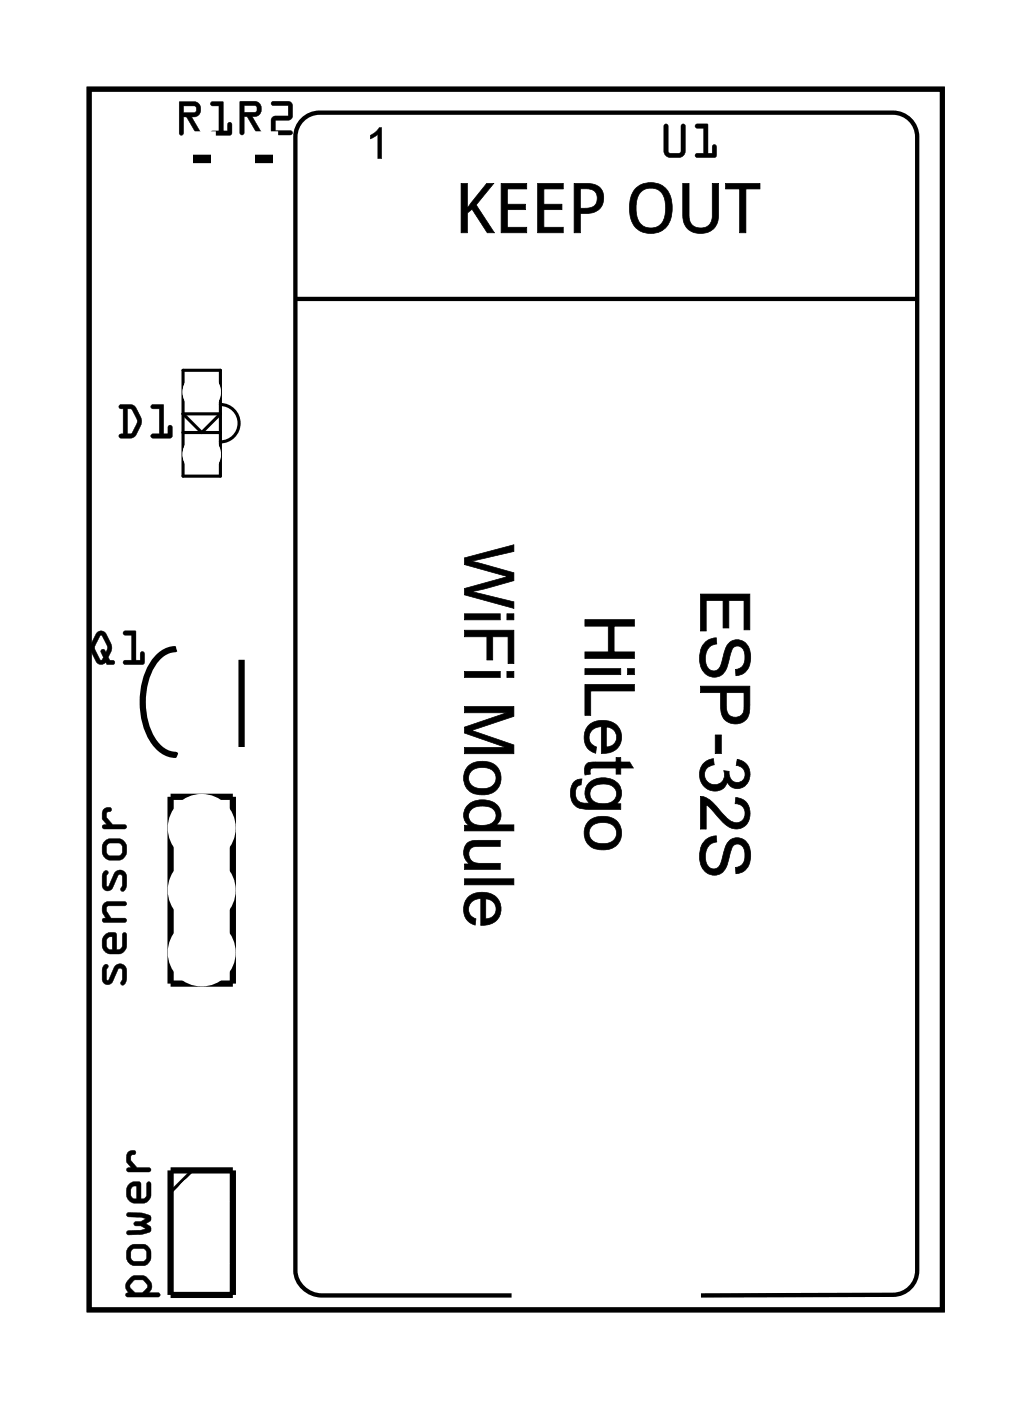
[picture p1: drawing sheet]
<svg xmlns="http://www.w3.org/2000/svg" width="42mm" height="57mm" viewBox="0 0 42 57" stroke-linecap="round" stroke-linejoin="round" font-family="sans-serif">
<path d="M3.6 3.6h34.8v49.8h-34.8z" fill="none" stroke="#000" stroke-width=".2"/>
<g fill="#000">
<path d="M7.9 6.3h.7v.4h-.7zM10.4 6.3h.7v.4h-.7zM15.1 5.5l.5-.3v1.3h-.2v-1l-.3 .2z"/>
<path d="M5.2 16.7h.2l.2 .5-.3 .5h-.1zM4.9 16.5v.2h.1v1l-.2 .1 .1 .1h.4a.72 .72 0 0 0 .5-.9 .72 .72 0 0 0-.9-.5zM6.2 16.5v.2h.3v1h-.3v.1h.8v-.4h-.1v.3h-.2v-1.2z"/>
<path d="M5.2 16.7h.2l.2 .5-.3 .5h-.1zM5.2 16.7v1l.2-.1 .2-.4-.2-.5zM4.9 16.5v.2h.1v1h-.1v.1l.4 .1 .3-.2a.8 .8 0 0 0-.1-1.2zM4.9 16.5h.6l.2 .5 .1 .3-.3 .5-.6 .1v-.2h.1v-1h-.1zM6.2 16.5v.1l.3 .1v1h-.3v.1h.8v-.4h-.1v.3h-.2v-1.2zM6.2 16.5h.5v1.2h.2v-.3h.1v.5h-.8v-.2h.3v-1h-.3z"/>
<path d="M7.5 4.3h.4l.1 .2-.1 .1h-.4zM7.3 4.1v1.4l.2-.1v-.6h.1l.4 .7h.2l-.4-.7a.32 .32 0 0 0 .4-.3 .32 .32 0 0 0-.3-.4zM8.6 4.2v.1h.3v1l-.3 .1v.1h.8v-.5h-.1v.3h-.2v-1.2z"/>
<path d="M7.5 4.3h.4l.1 .2-.1 .1h-.4zM7.5 4.3v.3h.4l.1-.1-.1-.2zM7.3 4.2v1.3l.2-.1v-.6h.1l.4 .7h.2l-.4-.7a.31 .31 0 0 0 .4-.3 .31 .31 0 0 0-.3-.3zM7.3 4.1h.6a.32 .32 0 0 1 .3 .4 .32 .32 0 0 1-.4 .3l.4 .6v.1h-.2l-.4-.7h-.1v.6l-.2 .1zM8.6 4.2v.1h.3v1l-.3 .1v.1h.8v-.5h-.1v.3h-.2v-1.1zM8.6 4.2l.5-.1v1.2h.2v-.3h.1v.5h-.8v-.1l.3-.1v-1h-.3z"/>
<path d="M10 4.3h.4l.1 .2-.1 .1h-.4zM9.8 4.1v1.4l.2-.1v-.6h.1l.4 .7h.1l-.3-.7a.32 .32 0 0 0 .4-.3 .32 .32 0 0 0-.3-.4zM11.1 4.2v.1h.7v.4l-.7 .1v.7h.8l-.1-.2h-.6v-.4h.7v-.7z"/>
<path d="M10 4.3h.4l.1 .2-.1 .1h-.4zM10 4.3v.3h.4l.1-.1-.1-.2zM9.8 4.1v1.4l.2-.1v-.7h.1l.4 .8h.1l-.3-.8a.31 .31 0 0 0 .4-.2 .31 .31 0 0 0-.3-.4zM9.8 4.1h.6a.32 .32 0 0 1 .3 .4 .32 .32 0 0 1-.4 .3l.4 .6-.1 .1h-.1l-.4-.7h-.1v.6l-.2 .1zM11.1 4.2v.1h.7v.4l-.7 .1v.7h.8l-.1-.2h-.6v-.4l.7-.1v-.6zM11.1 4.2h.8v.7h-.7v.4h.6l.1 .2h-.8v-.7l.7-.1v-.4h-.7z"/>
<path d="M15.1 5.5l.4-.3h.1v1.3h-.2v-1l-.3 .2zM15.1 5.5v.2l.3-.2v1h.2v-1.3z"/>
<path d="M18.8 7.5h.3v1l.8-1h.2l-.7 .9 .8 1.1h-.3l-.6-1-.2 .2v.8h-.3zM20.4 7.5h1.1v.2h-.8v.6h.7v.3h-.7v.7h.8v.2h-1.1zM21.9 7.5h1.1v.2h-.8v.6h.7v.3h-.7v.7h.8v.2h-1.1zM23.4 7.5h.5a.62 .62 0 0 1 .7 .6 .62 .62 0 0 1-.7 .6h-.2v.8h-.3zM23.7 7.7v.8a.46 .46 0 0 0 .6-.1 .46 .46 0 0 0 0-.6zM25.9 7.7a.89 .89 0 0 1 1-.2 .89 .89 0 0 1 .5 1 .89 .89 0 0 1-.8 1 .89 .89 0 0 1-.9-1v-.4zM26.2 7.8a.98 .98 0 0 0 .2 1.5 .7 .7 0 0 0 .7-1 .59 .59 0 0 0-.3-.6 .59 .59 0 0 0-.6 .1zM27.9 7.5h.2v1.3a.48 .48 0 0 0 .5 .5 .48 .48 0 0 0 .5-.5v-1.3h.2v1.3a.73 .73 0 0 1-.7 .7 .73 .73 0 0 1-.7-.7zM29.6 7.5h1.4v.2h-.6v1.8h-.2v-1.8h-.6z"/>
<path d="M18.8 7.5h.3v1l.7-1h.4l-.8 .9 .8 1.1h-.3l-.6-1-.2 .2v.8h-.3zM18.8 7.5v2h.3v-.8l.2-.2 .6 1h.3l-.8-1.1 .7-.9h-.2l-.8 1v-1zM20.4 7.5h1.1v.2h-.8v.6h.8v.3h-.8v.7h.8v.2h-1.1zM20.4 7.5v2h1.1v-.2h-.8v-.8h.7v-.2h-.7v-.6h.8v-.2zM21.9 7.5h1.1v.2h-.8v.6h.7v.3h-.7v.7h.8v.2h-1.1zM21.9 7.5v2h1.1v-.2h-.8v-.8h.7v-.2h-.7v-.6h.8v-.2zM23.4 7.5h.8l.3 .1 .1 .2a.68 .68 0 0 1-.2 .8 .68 .68 0 0 1-.7 .1v.8h-.3zM23.4 7.5v2h.3v-.8h.5l.4-.4a.58 .58 0 0 0-.4-.8zM23.7 7.7v.8l.5-.1 .2-.3-.1-.3zM23.7 7.7a.52 .52 0 0 1 .7 .4 .49 .49 0 0 1-.7 .4zM25.9 7.7l.4-.2h.5l.4 .2 .2 .4a.99 .99 0 0 1-.2 1.1 .99 .99 0 0 1-1 .3l-.3-.3-.2-.5v-.6zM25.9 7.7a1.23 1.23 0 0 0 .3 1.7l.4 .1 .3-.1 .3-.2 .2-.3a1.55 1.55 0 0 0-.2-1.2 .9 .9 0 0 0-1.3 0zM26.2 7.8a.96 .96 0 0 0 .2 1.5h.3l.3-.2 .1-.3v-.7l-.3-.4h-.4zM26.2 7.8l.1-.1a.63 .63 0 0 1 .7 .1 .63 .63 0 0 1 .2 .7 .63 .63 0 0 1-.3 .7 .63 .63 0 0 1-.8-.1l-.1-.3-.1-.5zM27.8 7.5h.3v1.3a.46 .46 0 0 0 .7 .4h.1l.2-.4-.1-1.3h.3v1.3a.76 .76 0 0 1-.4 .7 .76 .76 0 0 1-.9-.2l-.1-.4zM27.9 7.5v1.4l.1 .4 .3 .2h.3h.3l.2-.2 .2-.4v-1.4h-.2v1.3a.48 .48 0 0 1-.3 .5 .48 .48 0 0 1-.6-.1l-.1-.4v-1.3zM29.6 7.5h1.4v.2h-.6v1.8h-.2v-1.8h-.6zM29.6 7.5v.2h.6v1.8h.2v-1.8h.6v-.2z"/>
<path d="M27.1 5.1v1.2a.59 .59 0 0 0 .8 0v-1.2h-.1v1.1l-.1 .1-.4-.1v-1.1zM28.4 5.1v.1h.3v1.1h-.3v.1h.8v-.5h-.1v.4h-.2v-1.2z"/>
<path d="M27.1 5.1v1.2a.59 .59 0 0 0 .8 0v-1.2h-.1v1.1l-.1 .1-.4-.1v-1.1zM27.1 5.1h.2v1.1h.4h.1v-1.1h.1v1.2a.6 .6 0 0 1-.8 0zM28.4 5.1v.1h.3v1.1h-.3v.1h.8v-.5h-.1v.4h-.2v-1.2zM28.4 5.1h.5v1.2h.2v-.4h.1v.5h-.8v-.1h.3v-1.1h-.3z"/>
<path d="M3.6 3.6h34.9v49.8h-34.9zM3.6 3.6v49.8h34.8v-49.8z"/>
<path d="M4.1 25.9h.1l.2 .5-.1 .2-.1-.1h-.1l.1 .3-.1 .1-.2-.5zM4.1 25.9l-.2 .5 .2 .5 .1-.1-.1-.3h.2v.1l.1-.2zM4 25.8l-.3 .6 .2 .6a.22 .22 0 0 0 .4 0l.1 .1h.3v-.1l-.2-.1-.1-.1 .1-.5-.2-.4-.2-.2zM4 25.8h.2l.4 .5-.2 .5 .1 .1 .2 .1-.1 .1h-.2l-.1-.1a.23 .23 0 0 1-.4 0l-.2-.6zM5.1 25.8v.1h.3v1l-.3 .1v.1h.8v-.5h-.1l-.1 .3h-.2v-1.2zM5 25.8l.5-.1v1.2h.2v-.3h.2v.5h-.9v-.1l.4-.1v-1h-.4z"/>
<path d="M4.1 25.9l.3 .5-.1 .2v-.1h-.2l.1 .3-.1 .1-.2-.5zM4 25.8a.79 .79 0 0 0 .1 1.3l.2-.1 .1 .1h.2l.1-.1-.3-.2 .2-.4-.3-.5-.2-.2zM5 25.8v.1h.4v1l-.4 .1v.1h.9v-.5h-.2v.3h-.2v-1.2z"/>
<path d="M18.9 22.7l2.1-.5v.3l-1.8 .4 1.8 .5v.3l-1.8 .4 1.8 .4v.3l-2.1-.5v-.3l1.8-.5-1.8-.5zM18.9 22.8v.2l1.8 .5-1.8 .5v.3l2.1 .5v-.2l-1.8-.5 1.8-.4v-.3l-1.8-.5 1.8-.4v-.3zM20.7 25h.3v.3h-.3zM20.7 25v.3h.3v-.3zM18.9 25h1.5v.3h-1.5zM18.9 25v.3h1.5v-.3zM18.9 25.7h2.1v1.4h-.3v-1.1h-.6v.9h-.3l.1-.9h-1zM18.9 25.7v.3h1v.9h.2v-.9h.6v1.1h.3v-1.4zM20.7 27.4h.3v.2h-.3zM20.7 27.4v.2h.3v-.2zM18.9 27.4h1.5v.2h-1.5zM18.9 27.4v.2h1.5v-.2zM18.9 28.8h2.1v.4l-1.8 .6 1.8 .6v.4h-2.1v-.3h1.7l-1.7-.6v-.2l1.8-.6h-1.8zM18.9 28.8v.3h1.8l-1.8 .6v.2l1.7 .6h-1.7v.2h2.1v-.3l-1.8-.6 1.8-.6v-.4zM19.1 31.2a.78 .78 0 0 1 1-.1 .78 .78 0 0 1 .3 1 .77 .77 0 0 1-1.1 .3 .77 .77 0 0 1-.2-1.2zM19.1 31.3a.77 .77 0 0 0-.1 .8l.3 .2 .4 .1 .5-.2a.77 .77 0 0 0 .1-.9 .92 .92 0 0 0-1.2 0zM19.3 31.4a.42 .42 0 0 0 0 .6l.4 .2 .4-.2a.47 .47 0 0 0 0-.6 .47 .47 0 0 0-.6-.1zM19.2 31.4l.5-.1 .4 .1a.42 .42 0 0 1 .1 .5 .42 .42 0 0 1-.3 .3 .49 .49 0 0 1-.7-.2 .49 .49 0 0 1 0-.6zM19.1 32.8l.4-.2h.4l.3 .2 .1 .1a.5 .5 0 0 1-.1 .7h.8v.3h-2.1v-.2h.2a.55 .55 0 0 1 0-.9zM19 32.9a.5 .5 0 0 0 .2 .8h-.3v.2h2.1v-.3l-.8 .1a.58 .58 0 0 0 .2-.8 .58 .58 0 0 0-.7-.3l-.4 .1zM19.3 33a.36 .36 0 0 0-.1 .6 .64 .64 0 0 0 1-.3 .61 .61 0 0 0-.9-.3zM19.2 33l.5-.1 .4 .1a.38 .38 0 0 1 .1 .4 .38 .38 0 0 1-.4 .3 .46 .46 0 0 1-.5-.1 .46 .46 0 0 1-.1-.6zM19.1 34.4l.3-.1h1v.2h-1.1l-.2 .3 .1 .2 .1 .2h1.1v.3h-1.5v-.3l.3 .1a.55 .55 0 0 1-.2-.8zM19.1 34.4a.55 .55 0 0 0 .1 .9l-.3-.1v.3h1.5v-.3h-.8a.41 .41 0 0 1-.4-.1 .41 .41 0 0 1 0-.5l.2-.1h1v-.2h-1zM18.9 35.8h2.1v.3h-2.1zM18.9 35.8v.3h2.1v-.3zM19.1 36.6a.95 .95 0 0 1 1.1 0 .66 .66 0 0 1 0 1l-.3 .1-.3 .1v-1.1a.44 .44 0 0 0-.4 .2 .44 .44 0 0 0 0 .4l.2 .2v.3a.69 .69 0 0 1-.3-1.2zM19.1 36.6a.79 .79 0 0 0-.1 .9l.4 .2v-.2a.39 .39 0 0 1-.3-.3 .39 .39 0 0 1 .1-.4l.4-.2v1.1a.69 .69 0 0 0 .8-.7 .69 .69 0 0 0-1-.6zM19.8 36.7v.8a.39 .39 0 0 0 .4-.4 .39 .39 0 0 0-.4-.4zM19.8 36.7l.3 .1a.4 .4 0 0 1 0 .6l-.3 .1z"/>
<path d="M18.9 22.8l2.1-.6v.3l-1.8 .4 1.8 .5v.3l-1.8 .4 1.8 .5v.2l-2.1-.5v-.3l1.8-.5-1.8-.5zM20.7 25h.3v.3h-.3zM18.9 25h1.5v.3h-1.5zM18.9 25.7h2.1v1.4h-.3v-1.1h-.6v.9h-.2v-.9h-1zM20.7 27.4h.3v.2h-.3zM18.9 27.4h1.5v.2h-1.5zM18.9 28.8h2.1v.4l-1.8 .6 1.8 .6v.3h-2.1v-.2h1.7l-1.7-.6v-.2l1.8-.6h-1.8zM19.1 31.2a.76 .76 0 0 1 1-.1 .76 .76 0 0 1 .3 1 .76 .76 0 0 1-1.1 .2 .76 .76 0 0 1-.2-1.1zM19.3 31.4a.48 .48 0 0 0 0 .6 .48 .48 0 0 0 .6 .2 .43 .43 0 0 0 .3-.6 .43 .43 0 0 0-.5-.3zM19.1 32.8a.74 .74 0 0 1 .9-.1 .74 .74 0 0 1 .4 .8l-.2 .1h.8v.3h-2.1v-.2h.2a.54 .54 0 0 1 0-.9zM19.3 33a.36 .36 0 0 0-.2 .4 .36 .36 0 0 0 .3 .2l.3 .1a.42 .42 0 0 0 .5-.4 .42 .42 0 0 0-.5-.4zM19.1 34.4l.3-.1h1v.2h-.8a.37 .37 0 0 0-.5 .4 .37 .37 0 0 0 .5 .3h.8v.3h-1.5v-.3h.3a.56 .56 0 0 1-.1-.8zM18.9 35.8h2.1v.3h-2.1zM19.1 36.6a.76 .76 0 0 1 1-.1 .76 .76 0 0 1 .3 .9 .81 .81 0 0 1-.8 .3v-1a.43 .43 0 0 0-.5 .3 .43 .43 0 0 0 .3 .5v.2a.69 .69 0 0 1-.3-1.1zM19.8 36.7v.8a.41 .41 0 0 0 .4-.4 .41 .41 0 0 0-.4-.4z"/>
<path d="M23.9 25.3h2v.2h-.8v1.1h.8v.3h-2v-.3h.9v-1.1h-.9zM25.6 27.3h.3v.2h-.3zM23.9 27.3h1.4v.2h-1.4zM23.9 27.9h2v.3h-1.8v1h-.2zM24 29.6a.76 .76 0 0 1 1-.1 .76 .76 0 0 1 .3 .9 .81 .81 0 0 1-.8 .3v-1.1a.43 .43 0 0 0-.5 .4 .43 .43 0 0 0 .3 .5v.2a.69 .69 0 0 1-.3-1.1zM24.7 29.7v.8a.41 .41 0 0 0 .5-.4 .41 .41 0 0 0-.5-.4zM23.9 31.2l1.2-.1v-.2h.2v.2h.4l.1 .2h-.5v.3h-.2v-.3h-.8a.17 .17 0 0 0-.2 .1 .17 .17 0 0 0 0 .2h-.2zM23.4 31.9l.3-.1v.2a.41 .41 0 0 0-.2 .6 .41 .41 0 0 0 .6 .2 .64 .64 0 0 1-.1-.9 .64 .64 0 0 1 .8-.2 .59 .59 0 0 1 .5 .5 .59 .59 0 0 1-.1 .6h.1v.2h-1.2a.68 .68 0 0 1-.8-.3 .68 .68 0 0 1 .1-.8zM24.2 32.1a.41 .41 0 0 0-.1 .5 .41 .41 0 0 0 .5 .2 .43 .43 0 0 0 .5-.6 .7 .7 0 0 0-.9-.1zM24 33.5a.76 .76 0 0 1 1-.1 .76 .76 0 0 1 .3 .9 .76 .76 0 0 1-1.1 .3 .76 .76 0 0 1-.2-1.1zM24.2 33.7a.48 .48 0 0 0 0 .6 .48 .48 0 0 0 .6 .1 .43 .43 0 0 0 .3-.5 .43 .43 0 0 0-.5-.3z"/>
<path d="M23.8 25.3h2.1v.3h-.8v1h.8v.3h-2.1v-.3h1v-1.1l-1 .1zM23.9 25.3v.2h.9v1.1h-.9v.3h2v-.3h-.9v-1.1h.9v-.2zM25.6 27.3h.3v.2h-.3zM25.6 27.3v.2h.3v-.2zM23.8 27.3h1.5v.2h-1.5zM23.9 27.3v.2h1.4v-.2zM23.8 27.9h2.1v.3h-1.8v1h-.3zM23.9 27.9v1.3h.2v-1h1.8v-.3zM24 29.6a.95 .95 0 0 1 1.2 0l.2 .3v.4l-.2 .3-.4 .1h-.3v-1a.44 .44 0 0 0-.4 .2 .44 .44 0 0 0 0 .4l.3 .2-.1 .2a.69 .69 0 0 1-.3-1.1zM24 29.6l-.1 .3v.4l.1 .2 .3 .2v-.2a.39 .39 0 0 1-.3-.3 .39 .39 0 0 1 .2-.4l.3-.2v1.1a.69 .69 0 0 0 .9-.7 .69 .69 0 0 0-1-.6zM24.7 29.7v.8a.39 .39 0 0 0 .4-.4 .39 .39 0 0 0-.4-.4zM24.7 29.6l.4 .2a.4 .4 0 0 1-.1 .6l-.3 .1zM23.9 31.1h1.2v-.2h.2v.2h.4l.2 .2h-.6v.3h-.2v-.3h-.8a.16 .16 0 0 0-.2 .1 .16 .16 0 0 0 0 .2h-.2l-.1-.3zM23.9 31.2v.4h.2v-.2l.1-.1h.9v.3h.2v-.3h.5l-.1-.2h-.4v-.2h-.2v.2h-1zM23.4 31.9l.4-.1-.1 .2-.2 .2v.3l.2 .2 .4 .1a.59 .59 0 0 1-.2-.7 .59 .59 0 0 1 .5-.4l.6 .1 .3 .2v.5l-.1 .3h.1v.2h-1.2a.68 .68 0 0 1-.8-.3 .68 .68 0 0 1 .1-.8zM23.4 31.9a.74 .74 0 0 0 .2 1l1.7 .1v-.2h-.2a.6 .6 0 0 0 .2-.7 .6 .6 0 0 0-.7-.4l-.4 .1-.2 .2-.1 .4 .2 .4a.45 .45 0 0 1-.5-.1 .45 .45 0 0 1-.1-.6l.2-.1v-.2zM24.2 32.1a.38 .38 0 0 0 0 .6 .81 .81 0 0 0 .8 0 .36 .36 0 0 0 .1-.4 .36 .36 0 0 0-.3-.3h-.4zM24.2 32.1l.4-.1 .4 .1a.47 .47 0 0 1 0 .6 .47 .47 0 0 1-.6 .1 .39 .39 0 0 1-.3-.3 .39 .39 0 0 1 .1-.4zM24 33.5a.81 .81 0 0 1 .9-.2 .81 .81 0 0 1 .5 .7 .73 .73 0 0 1-1.1 .6 .71 .71 0 0 1-.3-1.1zM24 33.5l-.2 .5 .1 .3 .3 .3a1.1 1.1 0 0 0 1-.1 .77 .77 0 0 0 0-1 .92 .92 0 0 0-1.2 0zM24.2 33.7a.42 .42 0 0 0 0 .6l.4 .1 .4-.1a.47 .47 0 0 0 0-.6 .47 .47 0 0 0-.6-.1zM24.2 33.7l.4-.2 .4 .2a.42 .42 0 0 1 .1 .4 .42 .42 0 0 1-.3 .3 .49 .49 0 0 1-.6-.1 .49 .49 0 0 1 0-.6z"/>
<path d="M28.6 24.2h2v1.5h-.2v-1.2h-.7v1.1h-.2v-1.1h-.7v1.2h-.2zM28.7 26.3l.5-.3v.3a.58 .58 0 0 0-.4 .5 .58 .58 0 0 0 .3 .6l.3-.2a1.56 1.56 0 0 1 .5-1.1 .73 .73 0 0 1 .8 .5 .73 .73 0 0 1-.4 .9l-.3 .1v-.3a.51 .51 0 0 0 .4-.4 .51 .51 0 0 0-.3-.5h-.2l-.1 .4a.66 .66 0 0 1-1 .7 .98 .98 0 0 1-.1-1.2zM28.6 28h2v.8a.62 .62 0 0 1-.6 .7 .62 .62 0 0 1-.6-.7v-.5h-.8zM29.6 28.3l.1 .7a.37 .37 0 0 0 .4 .2 .37 .37 0 0 0 .3-.4v-.5z"/>
<path d="M28.6 24.2h2v1.5h-.3l.1-1.2h-.7v1.1h-.2v-1.1h-.7v1.3h-.2zM28.6 24.2v1.5h.2v-1.2h.7v1.1h.2v-1.1h.7v1.2h.2v-1.5zM28.7 26.2l.5-.2 .1 .3a.58 .58 0 0 0-.5 .8l.1 .2h.4l.3-.9 .3-.3 .5 .1 .2 .2a.76 .76 0 0 1-.6 1.2v-.3l.3-.1a.45 .45 0 0 0 .1-.5 .45 .45 0 0 0-.4-.3l-.2 .4a.64 .64 0 0 1-.4 .7 .64 .64 0 0 1-.7-.1l-.2-.5zM28.7 26.3l-.1 .4v.6l.2 .2 .3 .1 .3-.1 .2-.2 .3-.9a.25 .25 0 0 1 .4 .1 .54 .54 0 0 1-.3 .8v.3l.3-.1a.84 .84 0 0 0-.1-1.4h-.3l-.2 .2-.3 .8a.32 .32 0 0 1-.4 .3 .32 .32 0 0 1-.2-.4v-.4l.2-.3h.2v-.3zM28.6 28h2v1.1a.59 .59 0 0 1-.5 .5 .59 .59 0 0 1-.6-.4l-.1-.9h-.8zM28.6 28v.3h.8a1.52 1.52 0 0 0 .2 1.1l.4 .1h.3l.2-.2 .1-.4v-.9zM29.6 28.3l.1 .8a.38 .38 0 0 0 .6-.1l.1-.7zM29.6 28.2h.8l-.1 .8-.2 .3a.36 .36 0 0 1-.5-.3z"/>
<path d="M29.2 30h.2v.7h-.2zM28.7 31.1l.4-.2v.3a.41 .41 0 0 0-.3 .5 .41 .41 0 0 0 .5 .3 .41 .41 0 0 0 .2-.6l.2 .1a.35 .35 0 0 0 .3 .4 .35 .35 0 0 0 .4-.3 .35 .35 0 0 0-.4-.4l.1-.2a.57 .57 0 0 1 .5 .7 .57 .57 0 0 1-.9 .3v-.1a.62 .62 0 0 1-1 .2 .62 .62 0 0 1 0-1zM28.6 32.5a1.69 1.69 0 0 1 1 .8 .4 .4 0 0 0 .7 .1 .4 .4 0 0 0-.3-.6v-.3a.64 .64 0 0 1 .6 1 .64 .64 0 0 1-1.1 0l-.7-.7v1h-.2zM28.7 34.3l.5-.2v.2a.58 .58 0 0 0-.4 .6 .58 .58 0 0 0 .3 .5l.3-.1a1.56 1.56 0 0 1 .5-1.1 .73 .73 0 0 1 .8 .5 .73 .73 0 0 1-.4 .8l-.3 .1v-.2a.51 .51 0 0 0 .4-.5 .51 .51 0 0 0-.3-.5l-.2 .1-.1 .4a.66 .66 0 0 1-1 .7 .98 .98 0 0 1-.1-1.3z"/>
<path d="M29.2 30h.2v.8h-.2zM29.2 30v.7h.2v-.7zM28.7 31.1l.4-.2 .1 .3a.4 .4 0 0 0-.4 .3 .4 .4 0 0 0 .1 .4 .4 .4 0 0 0 .5 0 .4 .4 0 0 0 .1-.5l.3 .1v.3a.33 .33 0 0 0 .5 0 .36 .36 0 0 0 .1-.4 .36 .36 0 0 0-.4-.2l.1-.2 .3 .1 .2 .2v.3a.51 .51 0 0 1-.3 .5 .51 .51 0 0 1-.6-.2 .64 .64 0 0 1-1 .2 .64 .64 0 0 1 0-1zM28.7 31.2l-.1 .2v.4l.1 .3 .3 .1h.5l.2-.3 .1 .2 .3 .1 .2-.1 .2-.2a.6 .6 0 0 0-.4-.9l-.1 .2 .3 .1a.34 .34 0 0 1-.2 .6 .34 .34 0 0 1-.4-.4l-.2-.1 .1 .2-.1 .3a.43 .43 0 0 1-.6 0 .43 .43 0 0 1-.1-.6l.3-.1v-.3zM28.6 32.5l.4 .2 .8 .7a.37 .37 0 0 0 .6-.1 .37 .37 0 0 0-.4-.5v-.3l.3 .1 .2 .2 .1 .6-.2 .3a.72 .72 0 0 1-1.1-.3l-.5-.6v1h-.2zM28.6 32.5v1.3h.2v-1l1 1a.63 .63 0 0 0 .8-.5 .63 .63 0 0 0-.6-.8v.3l.3 .1a.41 .41 0 0 1-.1 .6 .41 .41 0 0 1-.6-.1 1.81 1.81 0 0 0-1-.9zM28.7 34.3l.5-.2 .1 .2a.58 .58 0 0 0-.5 .9l.1 .2h.4l.3-.9 .3-.3h.5l.2 .3a.76 .76 0 0 1-.6 1.2v-.3l.3-.2a.45 .45 0 0 0 .1-.4 .45 .45 0 0 0-.4-.3l-.2 .4a.64 .64 0 0 1-.4 .7 .64 .64 0 0 1-.7-.1l-.2-.5zM28.9 34.2a1.02 1.02 0 0 0-.3 1.1l.4 .4 .4-.1 .2-.2 .3-.9a.25 .25 0 0 1 .4 0 .54 .54 0 0 1-.3 .9v.2l.3-.1a.84 .84 0 0 0-.1-1.3h-.3l-.2 .1-.3 .9a.32 .32 0 0 1-.4 .3 .32 .32 0 0 1-.2-.4l.1-.6 .3-.2v-.2z"/>
<path d="M4.2 39.4v.7h.3l.4-.6 .1 .1-.1 .5 .1 .1a.6 .6 0 0 0 0-.8h-.2l-.4 .6-.1-.4 .1-.2-.1-.1zM4.4 38.3l.2-.1v.5l-.3-.1zM4.3 38.1a.47 .47 0 0 0 .2 .8l.6-.1a.78 .78 0 0 0 0-.7h-.1v.5l-.2 .1-.1-.6zM4.3 36.8l-.1 .3 .1 .4h-.1v.1h.9v-.1h-.6l-.2-.5h.1h.7v-.2zM4.2 35.6v.7h.3l.4-.6 .1 .1-.1 .5 .1 .1a.6 .6 0 0 0 0-.9h-.2l-.4 .7-.1-.5 .1-.1-.1-.1zM4.4 34.4h.5v.5h-.5zM4.3 34.3a.47 .47 0 0 0 .2 .8h.3a.46 .46 0 0 0 .4-.4 .46 .46 0 0 0-.4-.5zM4.2 33v.4l.2 .2-.2 .1v.1h.9v-.2h-.5l-.3-.3 .1-.2h.1v-.1z"/>
<path d="M4.2 39.4v.7h.3l.4-.6 .1 .1-.1 .5 .1 .1a.6 .6 0 0 0 0-.8h-.2l-.4 .6-.1-.4 .1-.2-.1-.1zM4.2 39.4l.1-.1 .1 .1v.2v.4l.2-.5a.28 .28 0 0 1 .4-.2 .28 .28 0 0 1 .2 .3l-.1 .5-.1 .1-.1-.1 .1-.5-.1-.1-.3 .5-.2 .2-.2-.1v-.2zM4.4 38.3l.2-.1v.5l-.3-.1zM4.4 38.3v.3l.2 .1v-.5zM4.3 38.1a.46 .46 0 0 0 .2 .8l.5-.1 .2-.2v-.5h-.2v.5l-.2 .1-.1-.6zM4.3 38.1h.4l.1 .6 .2-.1v-.5h.1a.79 .79 0 0 1 0 .7 .66 .66 0 0 1-.9-.1 .54 .54 0 0 1 .1-.6zM4.2 36.9v.3l.1 .3h-.1v.1h.9v-.1h-.6l-.2-.3 .1-.3h.7v-.1h-.7zM4.3 36.8h.8v.2h-.7l-.1 .2 .2 .3 .6-.1v.2h-.9v-.1h.1l-.1-.4zM4.2 35.6v.7h.3l.4-.6 .1 .1-.1 .5 .1 .1a.6 .6 0 0 0 0-.9h-.2l-.4 .7-.1-.5 .1-.1-.1-.1zM4.2 35.6l.1-.1 .1 .1v.1v.5l.2-.6a.28 .28 0 0 1 .4-.1 .28 .28 0 0 1 .2 .3l-.1 .5-.1 .1-.1-.1 .1-.5-.1-.1-.3 .5-.2 .2-.2-.1v-.2zM4.4 34.4h.5v.5h-.5zM4.4 34.4v.5h.5v-.4zM4.3 34.3a.46 .46 0 0 0 .2 .8h.5l.2-.3a.41 .41 0 0 0-.4-.6zM4.1 34.6a.55 .55 0 0 1 1.1 0 .55 .55 0 0 1-1.1 0zM4.2 33.1v.3l.2 .2-.2 .1v.1h.9v-.2h-.5l-.3-.3 .1-.2h.1v-.1zM4.2 33h.1l.2-.1v.2h-.1l-.1 .2 .3 .3h.5v.2h-.9v-.2h.2l-.2-.2z"/>
<path d="M5.3 52.1l-.1 .1a.33 .33 0 0 0 .1 .5h-.1l-.1 .2h1.3l.1-.1-.1-.1h-.3a.41 .41 0 0 0 .1-.4 .41 .41 0 0 0-.4-.3h-.4zM5.5 52.2h.3l.2 .2a.27 .27 0 0 1-.2 .3h-.3l-.2-.2zM5.4 51h.5v.4h-.5zM5.3 50.8a.47 .47 0 0 0 .2 .8h.3a.46 .46 0 0 0 .4-.4 .46 .46 0 0 0-.4-.4zM5.2 49.5v.1l.7 .1-.4 .2 .4 .2-.7 .1v.1l.1 .1h.4a.33 .33 0 0 0 .5-.3l-.3-.2 .3-.1-.1-.2-.3-.1zM5.4 48.4h.2v.5l-.3-.1zM5.3 48.3a.47 .47 0 0 0 .2 .8l.5-.1a.78 .78 0 0 0 .1-.8h-.1v.6l-.2 .1-.1-.7zM5.2 47v.4l.2 .2h-.2v.2h.9v-.2h-.5l-.3-.3 .1-.2h.1v-.2z"/>
<path d="M5.3 52.1l-.1 .1a.33 .33 0 0 0 .1 .5l-.1 .1v.1h1.3l-.1-.2h-.4l.2-.1a.5 .5 0 0 0-.3-.5 .5 .5 0 0 0-.6 0zM5.3 52.1l.2-.1 .5 .1a.36 .36 0 0 1 .1 .6h.3l.1 .1-.1 .1h-1.3l.1-.2h.1a.33 .33 0 0 1-.1-.5zM5.4 52.2h.4l.2 .2v.2l-.2 .1h-.3l-.2-.2zM5.5 52.2l-.2 .3 .2 .2h.3l.2-.2v-.1l-.1-.2zM5.4 51h.5v.4h-.5zM5.4 51v.4h.5v-.4zM5.3 50.8a.46 .46 0 0 0 .2 .8h.5l.2-.3a.41 .41 0 0 0-.4-.5zM5.1 51.2a.55 .55 0 0 1 1.1 0 .55 .55 0 0 1-1.1 0zM5.2 49.5v.1l.8 .1-.5 .2 .5 .2-.8 .1v.1l.6 .1 .3-.2v-.1l-.2-.2 .2-.1v-.2zM5.2 49.5h.6l.3 .1 .1 .2-.3 .1 .3 .2-.1 .1-.3 .2h-.6v-.2l.7-.1-.5-.2 .5-.2-.7-.1zM5.4 48.4h.2v.5l-.3-.1zM5.4 48.4l-.1 .4 .3 .1v-.5zM5.3 48.3a.46 .46 0 0 0 .2 .8l.5-.1 .2-.2v-.5l-.2-.1v.6l-.3 .1v-.7zM5.3 48.2h.4l.1 .7 .2-.1v-.6h.1a.79 .79 0 0 1-.1 .8 .66 .66 0 0 1-.8-.1 .54 .54 0 0 1 .1-.7zM5.2 47v.4l.2 .2-.2 .1v.1h.9v-.2h-.5l-.3-.3 .1-.2h.1v-.1zM5.2 47l.1-.1h.2v.2h-.1l-.1 .2 .3 .3h.5v.2h-.9v-.2h.2l-.2-.2z"/>
</g>
<path d="M7 32.5h2.5v7.6h-2.5zM7.1 26.5a1.92 1.92 0 0 0-1.3 2.1 2.34 2.34 0 0 0 1 2.1l.4 .1M9.9 26.9v3.6M7 47.7h2.5v5.1h-2.5z" fill="none" stroke="#000" stroke-width=".25"/>
<path d="M7.5 15.1h1.5v4.3h-1.5zM7.5 16.9h1.5l-.8 .7zM7.5 17.6h1.5M9 16.5a.76 .76 0 0 1 .8 .8 .76 .76 0 0 1-.8 .7M7.8 32.5l-.8 .9M7.8 47.7l-.8 .9" fill="none" stroke="#000" stroke-width=".13"/>
<path d="M12.1 12.2h25.3M20.9 52.8h-7.8a1.09 1.09 0 0 1-1-1v-46.2a.99 .99 0 0 1 .9-1h23.4a.99 .99 0 0 1 1 1v46.2a.99 .99 0 0 1-1 1h-7.8" fill="none" stroke="#000" stroke-width=".18"/>
<path d="M10.3 6.8h.9v.7h-.9z" fill="#fff"/>
<path d="M10.3 6.8h.9v.7h-.9z" fill="none" stroke="#fff" stroke-width=".25"/>
<path d="M10.3 5.5h.9v.7h-.9z" fill="#fff"/>
<path d="M10.3 5.5h.9v.7h-.9z" fill="none" stroke="#fff" stroke-width=".25"/>
<path d="M7.8 6.8h.9v.7h-.9z" fill="#fff"/>
<path d="M7.8 6.8h.9v.7h-.9z" fill="none" stroke="#fff" stroke-width=".25"/>
<path d="M7.8 5.5h.9v.7h-.9z" fill="#fff"/>
<path d="M7.8 5.5h.9v.7h-.9z" fill="none" stroke="#fff" stroke-width=".25"/>
<circle cx="8.2" cy="26.2" r=".7" fill="#fff"/>
<circle cx="8.2" cy="26.2" r=".7" fill="none" stroke="#fff" stroke-width=".76" stroke-linecap="butt"/>
<circle cx="8.2" cy="28.7" r=".7" fill="#fff"/>
<circle cx="8.2" cy="28.7" r=".7" fill="none" stroke="#fff" stroke-width=".76" stroke-linecap="butt"/>
<circle cx="8.2" cy="31.2" r=".7" fill="#fff"/>
<circle cx="8.2" cy="31.2" r=".7" fill="none" stroke="#fff" stroke-width=".76" stroke-linecap="butt"/>
<circle cx="8.2" cy="16" r=".53" fill="#fff"/>
<circle cx="8.2" cy="16" r=".53" fill="none" stroke="#fff" stroke-width=".51"/>
<circle cx="8.2" cy="18.5" r=".53" fill="#fff"/>
<circle cx="8.2" cy="18.5" r=".53" fill="none" stroke="#fff" stroke-width=".51"/>
<circle cx="8.2" cy="16" r=".53" fill="#fff"/>
<circle cx="8.2" cy="16" r=".53" fill="none" stroke="#fff" stroke-width=".51"/>
<circle cx="8.2" cy="18.5" r=".53" fill="#fff"/>
<circle cx="8.2" cy="18.5" r=".53" fill="none" stroke="#fff" stroke-width=".51"/>
<circle cx="13.3" cy="5.8" r=".7" fill="#fff"/>
<circle cx="13.3" cy="5.8" r=".7" fill="none" stroke="#fff" stroke-width=".67" stroke-linecap="butt"/>
<circle cx="13.3" cy="8.4" r=".7" fill="#fff"/>
<circle cx="13.3" cy="8.4" r=".7" fill="none" stroke="#fff" stroke-width=".67" stroke-linecap="butt"/>
<circle cx="13.3" cy="10.9" r=".7" fill="#fff"/>
<circle cx="13.3" cy="10.9" r=".7" fill="none" stroke="#fff" stroke-width=".67" stroke-linecap="butt"/>
<circle cx="13.3" cy="13.5" r=".7" fill="#fff"/>
<circle cx="13.3" cy="13.5" r=".7" fill="none" stroke="#fff" stroke-width=".67" stroke-linecap="butt"/>
<circle cx="13.3" cy="16" r=".7" fill="#fff"/>
<circle cx="13.3" cy="16" r=".7" fill="none" stroke="#fff" stroke-width=".67" stroke-linecap="butt"/>
<circle cx="13.3" cy="18.5" r=".7" fill="#fff"/>
<circle cx="13.3" cy="18.5" r=".7" fill="none" stroke="#fff" stroke-width=".67" stroke-linecap="butt"/>
<circle cx="13.3" cy="21.1" r=".7" fill="#fff"/>
<circle cx="13.3" cy="21.1" r=".7" fill="none" stroke="#fff" stroke-width=".67" stroke-linecap="butt"/>
<circle cx="13.3" cy="23.6" r=".7" fill="#fff"/>
<circle cx="13.3" cy="23.6" r=".7" fill="none" stroke="#fff" stroke-width=".67" stroke-linecap="butt"/>
<circle cx="13.3" cy="26.2" r=".7" fill="#fff"/>
<circle cx="13.3" cy="26.2" r=".7" fill="none" stroke="#fff" stroke-width=".67" stroke-linecap="butt"/>
<circle cx="13.3" cy="28.7" r=".7" fill="#fff"/>
<circle cx="13.3" cy="28.7" r=".7" fill="none" stroke="#fff" stroke-width=".67" stroke-linecap="butt"/>
<circle cx="13.3" cy="31.2" r=".7" fill="#fff"/>
<circle cx="13.3" cy="31.2" r=".7" fill="none" stroke="#fff" stroke-width=".67" stroke-linecap="butt"/>
<circle cx="13.3" cy="33.8" r=".7" fill="#fff"/>
<circle cx="13.3" cy="33.8" r=".7" fill="none" stroke="#fff" stroke-width=".67" stroke-linecap="butt"/>
<circle cx="13.3" cy="36.3" r=".7" fill="#fff"/>
<circle cx="13.3" cy="36.3" r=".7" fill="none" stroke="#fff" stroke-width=".67" stroke-linecap="butt"/>
<circle cx="13.3" cy="38.9" r=".7" fill="#fff"/>
<circle cx="13.3" cy="38.9" r=".7" fill="none" stroke="#fff" stroke-width=".67" stroke-linecap="butt"/>
<circle cx="13.3" cy="41.4" r=".7" fill="#fff"/>
<circle cx="13.3" cy="41.4" r=".7" fill="none" stroke="#fff" stroke-width=".67" stroke-linecap="butt"/>
<circle cx="13.3" cy="43.9" r=".7" fill="#fff"/>
<circle cx="13.3" cy="43.9" r=".7" fill="none" stroke="#fff" stroke-width=".67" stroke-linecap="butt"/>
<circle cx="13.3" cy="46.5" r=".7" fill="#fff"/>
<circle cx="13.3" cy="46.5" r=".7" fill="none" stroke="#fff" stroke-width=".67" stroke-linecap="butt"/>
<circle cx="13.3" cy="49" r=".7" fill="#fff"/>
<circle cx="13.3" cy="49" r=".7" fill="none" stroke="#fff" stroke-width=".67" stroke-linecap="butt"/>
<circle cx="13.3" cy="51.6" r=".7" fill="#fff"/>
<circle cx="13.3" cy="51.6" r=".7" fill="none" stroke="#fff" stroke-width=".67" stroke-linecap="butt"/>
<circle cx="36.2" cy="51.6" r=".7" fill="#fff"/>
<circle cx="36.2" cy="51.6" r=".7" fill="none" stroke="#fff" stroke-width=".67" stroke-linecap="butt"/>
<circle cx="36.2" cy="49" r=".7" fill="#fff"/>
<circle cx="36.2" cy="49" r=".7" fill="none" stroke="#fff" stroke-width=".67" stroke-linecap="butt"/>
<circle cx="36.2" cy="46.5" r=".7" fill="#fff"/>
<circle cx="36.2" cy="46.5" r=".7" fill="none" stroke="#fff" stroke-width=".67" stroke-linecap="butt"/>
<circle cx="36.2" cy="43.9" r=".7" fill="#fff"/>
<circle cx="36.2" cy="43.9" r=".7" fill="none" stroke="#fff" stroke-width=".67" stroke-linecap="butt"/>
<circle cx="36.2" cy="41.4" r=".7" fill="#fff"/>
<circle cx="36.2" cy="41.4" r=".7" fill="none" stroke="#fff" stroke-width=".67" stroke-linecap="butt"/>
<circle cx="36.2" cy="38.9" r=".7" fill="#fff"/>
<circle cx="36.2" cy="38.9" r=".7" fill="none" stroke="#fff" stroke-width=".67" stroke-linecap="butt"/>
<circle cx="36.2" cy="36.3" r=".7" fill="#fff"/>
<circle cx="36.2" cy="36.3" r=".7" fill="none" stroke="#fff" stroke-width=".67" stroke-linecap="butt"/>
<circle cx="36.2" cy="33.8" r=".7" fill="#fff"/>
<circle cx="36.2" cy="33.8" r=".7" fill="none" stroke="#fff" stroke-width=".67" stroke-linecap="butt"/>
<circle cx="36.2" cy="31.2" r=".7" fill="#fff"/>
<circle cx="36.2" cy="31.2" r=".7" fill="none" stroke="#fff" stroke-width=".67" stroke-linecap="butt"/>
<circle cx="36.2" cy="28.7" r=".7" fill="#fff"/>
<circle cx="36.2" cy="28.7" r=".7" fill="none" stroke="#fff" stroke-width=".67" stroke-linecap="butt"/>
<circle cx="36.2" cy="26.2" r=".7" fill="#fff"/>
<circle cx="36.2" cy="26.2" r=".7" fill="none" stroke="#fff" stroke-width=".67" stroke-linecap="butt"/>
<circle cx="36.2" cy="23.6" r=".7" fill="#fff"/>
<circle cx="36.2" cy="23.6" r=".7" fill="none" stroke="#fff" stroke-width=".67" stroke-linecap="butt"/>
<circle cx="36.2" cy="21.1" r=".7" fill="#fff"/>
<circle cx="36.2" cy="21.1" r=".7" fill="none" stroke="#fff" stroke-width=".67" stroke-linecap="butt"/>
<circle cx="36.2" cy="18.5" r=".7" fill="#fff"/>
<circle cx="36.2" cy="18.5" r=".7" fill="none" stroke="#fff" stroke-width=".67" stroke-linecap="butt"/>
<circle cx="36.2" cy="16" r=".7" fill="#fff"/>
<circle cx="36.2" cy="16" r=".7" fill="none" stroke="#fff" stroke-width=".67" stroke-linecap="butt"/>
<circle cx="36.2" cy="13.5" r=".7" fill="#fff"/>
<circle cx="36.2" cy="13.5" r=".7" fill="none" stroke="#fff" stroke-width=".67" stroke-linecap="butt"/>
<circle cx="36.2" cy="10.9" r=".7" fill="#fff"/>
<circle cx="36.2" cy="10.9" r=".7" fill="none" stroke="#fff" stroke-width=".67" stroke-linecap="butt"/>
<circle cx="36.2" cy="8.4" r=".7" fill="#fff"/>
<circle cx="36.2" cy="8.4" r=".7" fill="none" stroke="#fff" stroke-width=".67" stroke-linecap="butt"/>
<circle cx="36.2" cy="5.8" r=".7" fill="#fff"/>
<circle cx="36.2" cy="5.8" r=".7" fill="none" stroke="#fff" stroke-width=".67" stroke-linecap="butt"/>
<circle cx="8.2" cy="49" r=".74" fill="#fff"/>
<circle cx="8.2" cy="49" r=".74" fill="none" stroke="#fff" stroke-width=".76" stroke-linecap="butt"/>
<circle cx="8.2" cy="51.6" r=".74" fill="#fff"/>
<circle cx="8.2" cy="51.6" r=".74" fill="none" stroke="#fff" stroke-width=".76" stroke-linecap="butt"/>
<circle cx="8.2" cy="33.8" r="1" fill="#fff"/>
<circle cx="8.2" cy="33.8" r="1" fill="none" stroke="#fff" stroke-width=".76" stroke-linecap="butt"/>
<circle cx="8.2" cy="36.3" r="1" fill="#fff"/>
<circle cx="8.2" cy="36.3" r="1" fill="none" stroke="#fff" stroke-width=".76" stroke-linecap="butt"/>
<circle cx="8.2" cy="38.9" r="1" fill="#fff"/>
<circle cx="8.2" cy="38.9" r="1" fill="none" stroke="#fff" stroke-width=".76" stroke-linecap="butt"/>
</svg>
